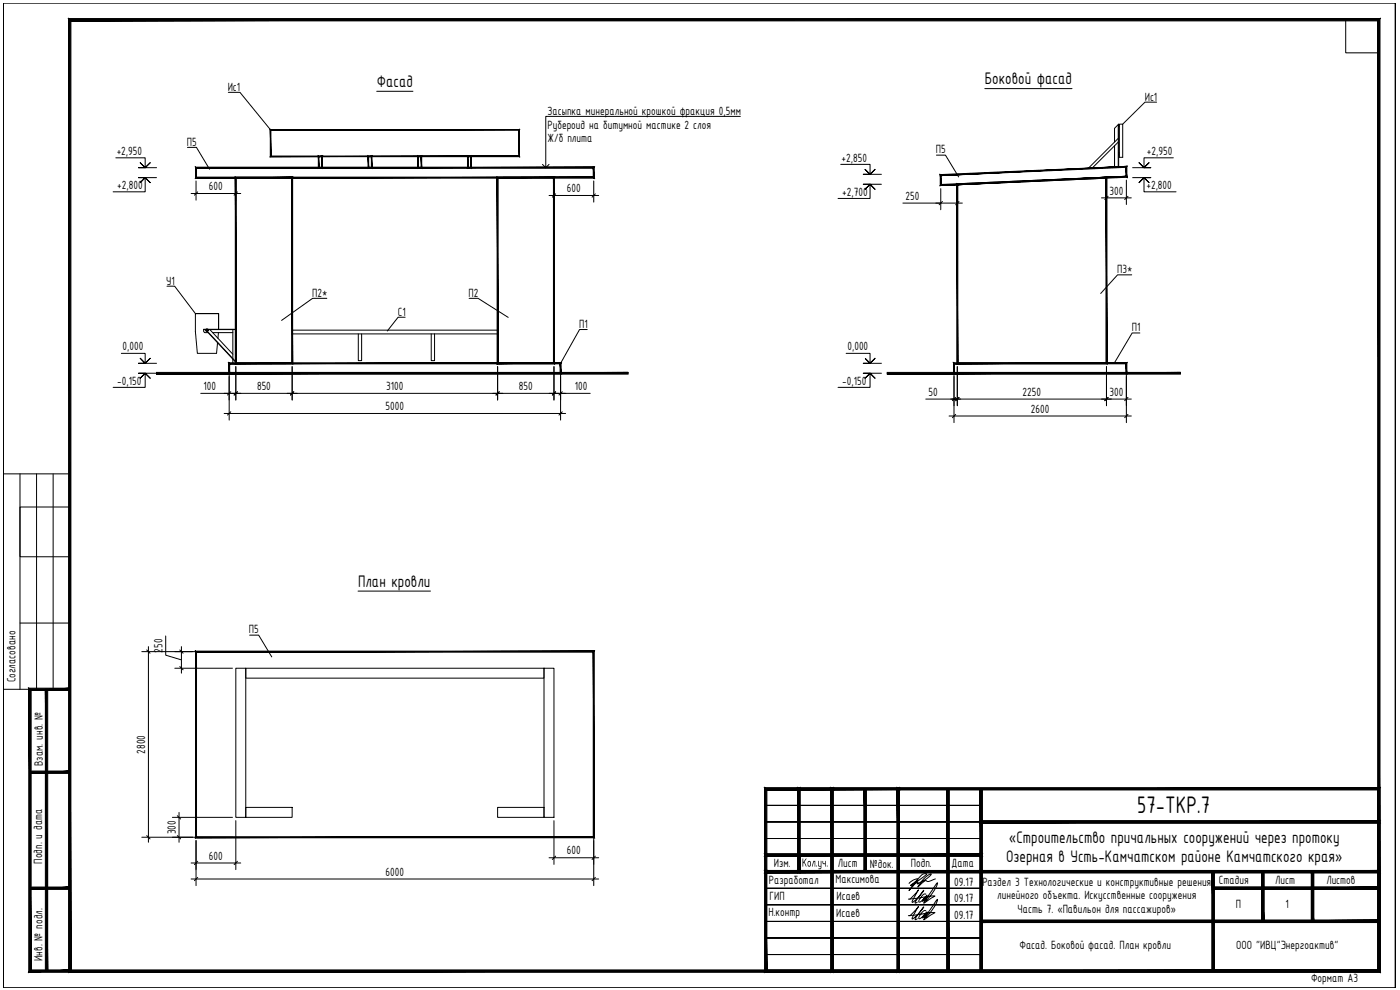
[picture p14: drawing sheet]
<svg xmlns="http://www.w3.org/2000/svg" width="420mm" height="297mm" viewBox="0 0 420 297" stroke-linecap="round" stroke-linejoin="round" font-family="sans-serif">
<defs><g id="words">
<text font-size="7.7" x="341.3" y="244.1">57-ТКР.7</text>
<g font-size="5.4">
<text x="113.1" y="26">Фасад</text>
<text x="295.6" y="25.2">Боковой фасад</text>
<text x="107.4" y="176">План кровли</text>
<text x="302.8" y="252.8">«Строительство причальных сооружений через протоку</text>
<text x="301.9" y="258.6">Озерная в Усть-Камчатском районе Камчатского края»</text>
</g>
<g font-size="3.9">
<text x="68.3" y="27.2">Ис1</text>
<text x="164.3" y="34.4">Засыпка минеральной крошкой фракция 0,5мм</text>
<text x="343.5" y="30.2">Ис1</text>
<text x="164.3" y="38.6">Рубероид на битумной мастике 2 слоя</text>
<text x="35" y="46.5">+2,950</text>
<text x="56" y="43.7">П5</text>
<text x="164.3" y="42.7">Ж/б плита</text>
<text x="280.8" y="46">П5</text>
<text x="344.2" y="46.5">+2,950</text>
<text x="252.6" y="48.5">+2,850</text>
<text x="35.2" y="56.7">+2,800</text>
<text x="62.7" y="57.1">600</text>
<text x="170.1" y="57.7">600</text>
<text x="252.7" y="58.7">+2,700</text>
<text x="271.7" y="59.9">250</text>
<text x="333" y="58.4">300</text>
<text x="344.1" y="56.7">+2,800</text>
<text x="335.3" y="82">П3*</text>
<text x="49.9" y="85.4">У1</text>
<text x="93.7" y="89">П2*</text>
<text x="140.6" y="89">П2</text>
<text x="119.4" y="94.7">С1</text>
<text x="173.8" y="98.4">П1</text>
<text x="339.7" y="99.4">П1</text>
<text x="36.8" y="105.2">0,000</text>
<text x="254.3" y="105.2">0,000</text>
<text x="35.2" y="115.4">-0,150</text>
<text x="61.1" y="117">100</text>
<text x="77.1" y="117">850</text>
<text x="115.9" y="117">3100</text>
<text x="155.7" y="117">850</text>
<text x="172.6" y="117">100</text>
<text x="252.7" y="115.4">-0,150</text>
<text x="278.6" y="118.7">50</text>
<text x="306.9" y="118.7">2250</text>
<text x="333" y="118.7">300</text>
<text x="115.7" y="123.1">5000</text>
<text x="309.4" y="123.8">2600</text>
<text x="74.7" y="190.1">П5</text>
<text x="48.7" y="195.8" transform="rotate(-90 48.7 195.8)">250</text>
<text x="4.6" y="204.8" transform="rotate(-90 4.6 204.8)">Согласовано</text>
<text x="43.5" y="226.1" transform="rotate(-90 43.5 226.1)">2800</text>
<text x="12.9" y="229.8" transform="rotate(-90 12.9 229.8)">Взам. инв. №</text>
<text x="52.7" y="250.3" transform="rotate(-90 52.7 250.3)">300</text>
<text x="62.7" y="257.9">600</text>
<text x="170.1" y="256.4">600</text>
<text x="12.7" y="259.1" transform="rotate(-90 12.7 259.1)">Подп. и дата</text>
<text x="115.7" y="262.7">6000</text>
<text x="232.2" y="260.1">Изм.</text>
<text x="240.7" y="260">Кол.уч.</text>
<text x="251.5" y="260.2">Лист</text>
<text x="261.1" y="260.3">№док.</text>
<text x="273.3" y="260.2">Подп.</text>
<text x="285.6" y="260.2">Дата</text>
<text x="230.7" y="265.2">Разработал</text>
<text x="250.7" y="265.1">Максимова</text>
<text x="286.4" y="265.7">09.17</text>
<text x="294.8" y="265.7">Раздел 3 Технологические и конструктивные решения</text>
<text x="299.3" y="269.9">линейного объекта. Искусственные сооружения</text>
<text x="365.8" y="265.1">Стадия</text>
<text x="382.7" y="265.2">Лист</text>
<text x="398.1" y="265.3">Листов</text>
<text x="230.6" y="275">Н.контр</text>
<text x="230.9" y="270.1">ГИП</text>
<text x="250.9" y="275.2">Исаев</text>
<text x="251" y="270.2">Исаев</text>
<text x="286.4" y="270.7">09.17</text>
<text x="286.4" y="275.7">09.17</text>
<text x="305.4" y="274">Часть 7. «Павильон для пассажиров»</text>
<text x="370.8" y="272.4">П</text>
<text x="385.8" y="272.5">1</text>
<text x="305.9" y="284.8">Фасад. Боковой фасад. План кровли</text>
<text x="371" y="284.9">ООО &quot;ИВЦ&quot;Энергоактив&quot;</text>
<text x="12.8" y="288.4" transform="rotate(-90 12.8 288.4)">Инв. № подл.</text>
<text x="393.5" y="294.5">Формат А3</text>
</g>
</g></defs>
<!-- layer: 0 -->
<g fill="none" stroke="#000" stroke-width=".3">
<path d="M1 1h417.8v295.3h-417.8zM1 1v295.3M403.9 5.9h9.9v10h-9.9zM418.8 1v295.3M68.5 27.7h3.5l9.2 11.3M113.1 27.4h10.8M222.2 34.9h-58.4v15.4M295.6 26.6h26.1M335.6 37.4v12.8M335.7 37.3v.8M335.9 37.3h1v9.9h-1zM347.1 30.6h-3.5l-6.7 6.7"/>
<path d="M34.8 47.3h8.8v3l-1.5-1.5 1.5 1.5h-2h2l1.5-1.5-1.5 1.5h3.4M47 53.3h-3.4l1.5 1.5-1.5-1.5h-2h2l-1.5 1.5 1.5-1.5v4.3h-9.6M56.2 44.2h2.8l3.9 6.6M57.3 58.1h14.9M58.8 54.3v5.7M59.3 57.6l-1 1M70.8 54.3v5.7M71.3 57.6l-1 1M162.8 49.3l1 1 1-1M164.8 58.7h14.9M166.3 54.3v6.3M166.8 58.2l-1 1"/>
<path d="M178.2 54.3v6.3M178.7 58.2l-1 1M252.3 49.3h8.8v3l-1.5-1.5 1.5 1.5h-2h2l1.5-1.5-1.5 1.5h3.4M264.5 55.3h-3.4l1.5 1.5-1.5-1.5h-2h2l-1.5 1.5 1.5-1.5v4.2h-9.6M281 46.5h2.7l4 6.6M282.3 56.6v6.3M287.3 57.7v5.2M330.6 59.4h8.9M332.1 54.3v7.1M332.6 58.9l-1 1M334.5 42.6v-4.1l1.2-1.2v12.9M334.5 43.8v6.4"/>
<path d="M335.6 41.5l-9.1 9.1M335.6 42.6l-8 8M335.7 45.7v.8M338 54v7.4M338.5 58.9l-1 1M339.9 53.3h3.4l-1.5 1.5 1.5-1.5h2.1h-2.1l1.5 1.5-1.5-1.5v4.3h9.6M352.1 47.3h-8.8v3l1.5-1.5-1.5 1.5h2.1h-2.1l-1.5-1.5 1.5 1.5h-3.4M271 60.9h17.8M282.8 60.5l-1 .9M287.8 60.5l-1 .9M50.1 85.9h2.3l6.2 8.2h7h-7v5.4l.6 6.5h5.8l.3-3.2M61.1 98.9h9.7v10.1"/>
<path d="M61.1 99.3l.4 .5h.9M61.6 98.9l9.2 9.8M61.8 98.9l9 9.6M63 98.9l6.9 7.4M63.8 99.8h6.1M65.6 99.8l-.2 1.7M65.6 94.1v4.7M69.9 98.9v10.1M70.9 98.8h-9.8v.5M87.7 99.1h61.6M98.1 89.5h-4.3l-9.3 6.6M121.6 95.2h-2.1l-3.3 4.1"/>
<path d="M140.8 89.5h2.7l9 5.7M176.2 98.9h-2.3l-5.7 10.1M339.6 82.5h-4.2l-5.1 5.6M342.1 99.9h-2.3l-5.4 9.1M36.4 106h7.2v3l-1.5-1.5 1.5 1.5h-2h2l1.5-1.5-1.5 1.5h3.4M60.2 118h116.9M68.8 110v16M69.3 117.5l-1 1M70.8 110v10M71.3 117.5l-1 1M87.7 110v10M87.7 100.2h61.6"/>
<path d="M88.2 117.5l-1 1M107.5 100.2v8h1v-8M129.4 100.2v8h1v-8M149.3 110v10M149.8 117.5l-.9 1M166.3 110v10M166.8 117.5l-1 1M168.2 110v16M168.7 117.5l-.9 1M188.5 112h-144.9l1.5 1.5-1.5-1.5h-2h2l-1.5 1.5 1.5-1.5v4.2h-9.6M253.9 106h7.2v3l-1.5-1.5 1.5 1.5h-2h2l1.5-1.5-1.5 1.5h3.4M264.5 112h-3.4l1.5 1.5-1.5-1.5h-2h2l-1.5 1.5 1.5-1.5v4.2h-9.6"/>
<path d="M266.3 112h88M277.8 119.7h61.7M286.3 119.7h1h-1M286.3 110v16.8M286.8 119.2l-1 1M287.3 110v11.7M287.8 119.2l-1 1M332.1 110v11.7M332.6 119.2l-1 1M338 110v16.8M338.5 119.2l-1 1M67.3 124.1h102.4"/>
<path d="M69.3 123.5l-1 1M168.7 123.5l-.9 1M284.8 124.8h54.7M286.8 124.3l-1 1M338.5 124.3l-1 1M1 142.2h19.9v9.9h-14.9v14.9h14.9v19.9h-14.9M6 142.2v64.6M11 142.2v64.6M15.9 142.2v64.6M418.8 142.2h.1M107.4 177.4h21.8M42.6 195.5h27.3"/>
<path d="M44 195l1 1M44.5 194v58.7M49.7 190.8v5.8l4.7 1.4M54 195l1 1M54 200l1 1M54.4 194v8M74.9 190.6h2.7l4 6.5M1 206.8h8M52.5 200.5h17.3M70.8 200.5h3v44.7h-3zM73.8 200.5h89.5v3h-89.5zM163.3 200.5h3v44.7h-3z"/>
<path d="M418.8 206.8h.1M20.9 231.7v34.8M259.6 236.7h.1M284.5 236.7h.1M294.5 236.7h.1M42.6 251.2h27.2M44 250.7l1 1M51.7 245.2h18.1M53.2 244.8l1 .9M53.2 250.7l1 1M53.7 243.8v8.9M57.3 258.9h14.9"/>
<path d="M58.8 252.2v13.5M59.3 258.4l-1 1M70.8 246.2v14.7M71.3 258.4l-1 1M73.8 242.3h13.9v2.9h-13.9zM149.3 242.3h14v2.9h-14zM164.8 257.4h14.9M166.3 246.2v13.2M166.8 256.9l-1 1M178.2 246.2v19.5M178.7 256.9l-1 1M229.8 241.6h64.7h-64.7"/>
<path d="M229.8 246.6h64.7h-64.7M229.8 251.6h64.7h-64.7M57.3 263.7h122.4M59.3 263.2l-1 1M178.7 263.2l-1 1M229.8 266.5h64.7h-64.7M229.8 271.5h64.7h-64.7M229.8 276.5h64.7h-64.7M259.6 261.5h.1M280.7 263.7l-.2 .1a2.67 2.67 0 0 1-2.4 .5l-.1-.1a1.9 1.9 0 0 0-1.7 1.2l-.9 .8 .1-.2a6.8 6.8 0 0 1 4-3.7 10.4 10.4 0 0 1-4.2 2.9l.2-.3a2.32 2.32 0 0 0-2.1 1.5l-.6 .8 2.4-2.9a3.1 3.1 0 0 1 2.7-2.2l.2 .2-1 .9-3.7 2.5 2-2-1.3 .3-1.3 1M294.5 276.5h.1M364.1 261.5h.1"/>
<path d="M364.1 266.5h.1M379 276.5h.1M379 261.5h.1M393.9 276.5h.1M393.9 261.5h.1M413.8 276.5h.1M413.8 266.5h.1M229.8 281.4h64.7h-64.7M229.8 286.4h64.7h-64.7M284.5 291.4h.1M294.5 291.4h.1M364.1 291.4h.1"/>
<circle cx="62.1" cy="99.1" r=".39"/>
<circle cx="62.1" cy="99" r=".16"/>
</g>
<g fill="#000" stroke="#000" stroke-width=".3">
<path d="M239.4 237l.3-.3 .4 .3zM239.4 236.3h.7l-.4 .4zM249.4 237l.3-.3 .3 .3zM249.4 236.3h.6l-.3 .4zM269.2 237l.4-.3 .3 .3zM269.2 236.3h.7l-.3 .4zM229.5 256.2l.3 .4-.3 .3zM230.2 256.2v.7l-.4-.3zM294.4 256.6l.4-.4v.7zM294.1 256.2l.3 .4-.3 .3zM294.1 246.3l.3 .3-.3 .4zM294.4 246.6l.4-.3v.7z"/>
<path d="M413.8 246.6l.4-.3v.7zM413.5 246.3l.3 .3-.3 .4zM229.5 261.2l.3 .3-.3 .4zM230.2 261.2v.7l-.4-.4zM239.4 261.2h.7l-.4 .3zM239.7 261.5l.4 .4h-.7zM413.8 261.5l.4-.3v.7zM413.5 261.2l.3 .3-.3 .4zM249.4 291h.6l-.3 .4zM249.7 291.4l.3 .3h-.6zM269.2 291h.7l-.3 .4zM269.6 291.4l.3 .3h-.7z"/>
<path d="M81.1 38.9l.2 .2 74.6-.2zM81.3 39.1l74.6-.2-.2 .2zM155.9 38.9l-.2 .2 .2 7.9zM155.7 39.1l.2 7.9-.2-.2zM81.1 47h74.8l-.2-.2zM81.1 47l.2-.2h74.4zM81.1 38.9v8.1l.2-.2zM81.1 38.9l.2 .2v7.7z"/>
<path d="M58.7 50.2l.3 .3 119.3-.3zM59 50.5l119.3-.3-.3 .3zM178.3 50.2l-.3 .3 .3 2.9zM178 50.5l.3 2.9-.3-.3zM58.7 53.4h119.6l-.3-.3zM58.7 53.4l.3-.3h119zM58.7 50.2v3.2l.3-.3zM58.7 50.2l.3 .3v2.6z"/>
<path d="M70.6 53.1l.3 .3 16.9-.3zM70.9 53.4l16.9-.3-.3 .3zM87.8 53.1l-.3 .3 .3 55.8zM87.5 53.4l.3 55.8-.3-.3zM70.6 109.2h17.2l-.3-.3zM70.6 109.2l.3-.3h16.6zM70.6 53.1v56.1l.3-.3zM70.6 53.1l.3 .3v55.5z"/>
<path d="M95.5 46.8l.2 .2 1-.2zM95.7 47l1-.2-.2 .2zM96.7 46.8l-.2 .2 .2 3.4zM96.5 47l.2 3.4-.2-.2zM95.5 50.4h1.2l-.2-.2zM95.5 50.4l.2-.2h.8zM95.5 46.8v3.6l.2-.2zM95.5 46.8l.2 .2v3.2z"/>
<path d="M110.5 46.8l.1 .2 1-.2zM110.6 47l1-.2-.2 .2zM111.6 46.8l-.2 .2 .2 3.4zM111.4 47l.2 3.4-.2-.2zM110.5 50.4h1.1l-.2-.2zM110.5 50.4l.1-.2h.8zM110.5 46.8v3.6l.1-.2zM110.5 46.8l.1 .2v3.2z"/>
<path d="M125.4 46.8l.2 .2 1-.2zM125.6 47l1-.2-.2 .2zM126.6 46.8l-.2 .2 .2 3.4zM126.4 47l.2 3.4-.2-.2zM125.4 50.4h1.2l-.2-.2zM125.4 50.4l.2-.2h.8zM125.4 46.8v3.6l.2-.2zM125.4 46.8l.2 .2v3.2z"/>
<path d="M140.3 46.8l.2 .2 1-.2zM140.5 47l1-.2-.2 .2zM141.3 47l.2 3.4v-3.6zM141.3 47l.2 3.4-.2-.2zM140.3 50.4h1.2l-.2-.2zM140.3 50.4l.2-.2h.8zM140.3 46.8v3.6l.2-.2zM140.3 46.8l.2 .2v3.2z"/>
<path d="M149.5 53.4h16.6l.3-.3zM149.2 53.1h17.2l-16.9 .3zM149.2 53.1l.3 55.8v-55.5zM149.2 53.1l.3 55.8-.3 .3zM149.5 108.9l-.3 .3 16.9-.3zM149.2 109.2l16.9-.3 .3 .3zM166.1 53.4v55.5l.3 .3zM166.1 53.4l.3-.3v56.1z"/>
<path d="M282.5 55.4l-.3 .3 55.7-2.8zM282.2 55.7l55.7-2.8 .3 .3zM337.9 50.2v2.7l.3 .3zM337.9 50.2l.3-.3v3.3zM282.5 52.7l55.4-2.5 .3-.3zM282.2 52.4l56-2.5-55.7 2.8zM282.2 52.4l.3 3v-2.7zM282.2 52.4l.3 3-.3 .3z"/>
<path d="M287.2 55.2l.3 .2 44.7-2.3zM287.5 55.4l44.7-2.3-.3 .4zM332.2 53.1l-.3 .4 .3 55.7zM331.9 53.5l.3 55.7-.3-.3zM287.2 109.2h45l-.3-.3zM287.2 109.2l.3-.3h44.4zM287.2 55.2v54l.3-.3zM287.2 55.2l.3 .2v53.5z"/>
<path d="M47 111.7v.5l141.5-.5zM47 112.2l141.5-.5v.5z"/>
<path d="M68.6 108.9l.3 .3 99.5-.3zM68.9 109.2l99.5-.3-.3 .3zM168.4 108.9l-.3 .3 .3 2.9zM168.1 109.2l.3 2.9-.3-.3zM68.6 112.1h99.8l-.3-.3zM68.9 111.8h99.2l-99.5 .3zM68.6 108.9v3.2l.3-.3zM68.6 108.9l.3 .3v2.6z"/>
<path d="M266.3 111.7v.5l88-.5zM266.3 112.2l88-.5v.5z"/>
<path d="M286.2 108.9l.3 .3 51.7-.3zM286.5 109.2l51.7-.3-.3 .3zM338.2 108.9l-.3 .3 .3 2.9zM337.9 109.2l.3 2.9-.3-.3zM286.2 112.1h52l-.3-.3zM286.2 112.1l.3-.3h51.4zM286.2 108.9v3.2l.3-.3zM286.2 108.9l.3 .3v2.6z"/>
<path d="M58.7 195.4l.3 .3 119.3-.3zM59 195.7l119.3-.3-.3 .3zM178.3 195.4l-.3 .3 .3 55.7zM178 195.7l.3 55.7-.3-.3zM58.7 251.4h119.6l-.3-.3zM58.7 251.4l.3-.3h119zM58.7 195.4v56l.3-.3zM58.7 195.4l.3 .3v55.4z"/>
<path d="M9.3 207.2h11.6v-.7zM8.6 206.5h12.3l-11.6 .7zM8.6 206.5l.7 84.5v-83.8zM8.6 206.5l.7 84.5-.7 .7zM9.3 291l-.7 .7 12.3-.7zM8.6 291.7l12.3-.7v.7z"/>
<path d="M9 231.4v.7l11.9-.7zM9 232.1l11.9-.7v.7z"/>
<path d="M229.5 236.3l.7 .7 184-.7zM230.2 237l184-.7-.7 .7zM414.2 236.3l-.7 .7 .7 54.7zM413.5 237l.7 54.7-.7-.7zM229.5 291.7h184.7l-.7-.7zM229.5 291.7l.7-.7h183.3zM229.5 236.3v55.4l.7-.7zM229.5 236.3l.7 .7v54z"/>
<path d="M239.4 236.3l.7 24.9v-24.2zM239.4 236.3l.7 24.9-.7 .7z"/>
<path d="M249.4 236.3l.6 54.7v-54zM249.4 236.3l.6 54.7-.6 .7z"/>
<path d="M259.3 236.7l.7 24.8v-24.8zM259.3 236.7l.7 24.8h-.7z"/>
<path d="M269.2 236.3l.7 54.7v-54zM269.2 236.3l.7 54.7-.7 .7z"/>
<path d="M284.1 236.7l.7 54.7v-54.7zM284.1 236.7l.7 54.7h-.7z"/>
<path d="M294.1 236.7l.7 54.7v-54.7zM294.1 236.7l.7 54.7h-.7z"/>
<path d="M229.5 256.2l.7 .7 64.6-.7zM230.2 256.9l64.6-.7-.7 .7z"/>
<path d="M294.1 246.3l.7 .7 119.4-.7zM294.8 247l119.4-.7-.7 .7z"/>
<path d="M229.5 256.9h65.3l-.7-.7zM229.5 256.9l.7-.7h63.9z"/>
<path d="M294.1 247h120.1l-.7-.7zM294.1 247l.7-.7h118.7z"/>
<path d="M9 266.1v.7l11.9-.7zM9 266.8l11.9-.7v.7z"/>
<path d="M229.5 261.2l.7 .7 184-.7zM230.2 261.9l184-.7-.7 .7z"/>
<path d="M239.4 237v24.2l.7 .7zM239.4 237l.7-.7v25.6z"/>
<path d="M259.3 236.7v24.8h.7zM259.3 236.7h.7v24.8z"/>
<path d="M294.5 276.1v.7l119.3-.7zM294.5 276.8l119.3-.7v.7z"/>
<path d="M364.1 266.1v.7l49.7-.7zM364.1 266.8l49.7-.7v.7z"/>
<path d="M363.7 261.5l.7 29.9v-29.9zM363.7 261.5l.7 29.9h-.7z"/>
<path d="M378.6 261.5v15h.7zM378.6 261.5h.7v15z"/>
<path d="M378.6 261.5l.7 15v-15zM378.6 261.5l.7 15h-.7z"/>
<path d="M393.6 261.5v15h.7zM393.6 261.5h.7v15z"/>
<path d="M393.6 261.5l.7 15v-15zM393.6 261.5l.7 15h-.7z"/>
<path d="M294.5 276.8h119.3v-.7zM294.5 276.1h119.3l-119.3 .7z"/>
<path d="M364.1 266.8h49.7v-.7zM364.1 266.1h49.7l-49.7 .7z"/>
<path d="M229.5 261.9h184.7l-.7-.7zM230.2 261.2h183.3l-184 .7z"/>
<path d="M13.6 206.8v84.6h.7zM13.6 206.8h.7v84.6z"/>
<path d="M21.3 291l-.7 .7 392.9-.7zM20.6 291.7l392.9-.7 .7 .7zM413.5 6.3v284.7l.7 .7zM414.2 5.6v286.1l-.7-285.4zM21.3 6.3h392.2l.7-.7zM20.6 5.6h393.6l-392.9 .7zM20.6 5.6l.7 285.4v-284.7zM20.6 5.6l.7 285.4-.7 .7z"/>
<path d="M249.4 237v54l.6 .7zM249.4 237l.6-.7v55.4z"/>
<path d="M269.2 237v54l.7 .7zM269.2 237l.7-.7v55.4z"/>
<path d="M284.1 236.7v54.7h.7zM284.1 236.7h.7v54.7z"/>
<path d="M294.1 236.7v54.7h.7zM294.1 236.7h.7v54.7z"/>
<path d="M363.7 261.5v29.9h.7zM363.7 261.5h.7v29.9z"/>
</g>
<g fill="#000">
<path d="M246.9 258.3l.3 .7h.4v-.6h.2v1.6l-.2-.7h-.5l-.2-.3z"/>
<circle cx="248.3" cy="259.9" r=".17"/>
</g>
<!-- layer: FORMAT -->
<path d="M273 269.8l2.7-2.8-1.9 3.3v.4h.2l1.7-1.5 1.5-2.1-1.4 1.9a2.39 2.39 0 0 0-1.1 2l.6-.3M273 274.8l2.7-2.8-1.9 3.2v.5h.2l1.7-1.5 1.5-2.1-1.4 1.9a2.39 2.39 0 0 0-1.1 1.9l.6-.2M277.9 268.3l-.1-.1a2.9 2.9 0 0 0-2.1 2.4 2.38 2.38 0 0 0 2-1.4l.5-.6-1.4 1.8 1.4-1.2-.5 1a.52 .52 0 0 0 .7-.5 11.6 11.6 0 0 0 3-4.8l-3.4 4.7-.7 1.4 3.3-2.2-8 1M277.9 273.3a1.16 1.16 0 0 0-1.5 .9l-.5 .6a.44 .44 0 0 0-.1 .8 .44 .44 0 0 0 .7-.2l1.7-1.8-1.4 1.8 1.4-1.2-.5 .9a.52 .52 0 0 0 .7-.4 11.6 11.6 0 0 0 3-4.8l-3.4 4.7-.7 1.4 3.3-2.2-8 .9" fill="none" stroke="#000" stroke-width=".3"/>
<use href="#words"/>
</svg>
